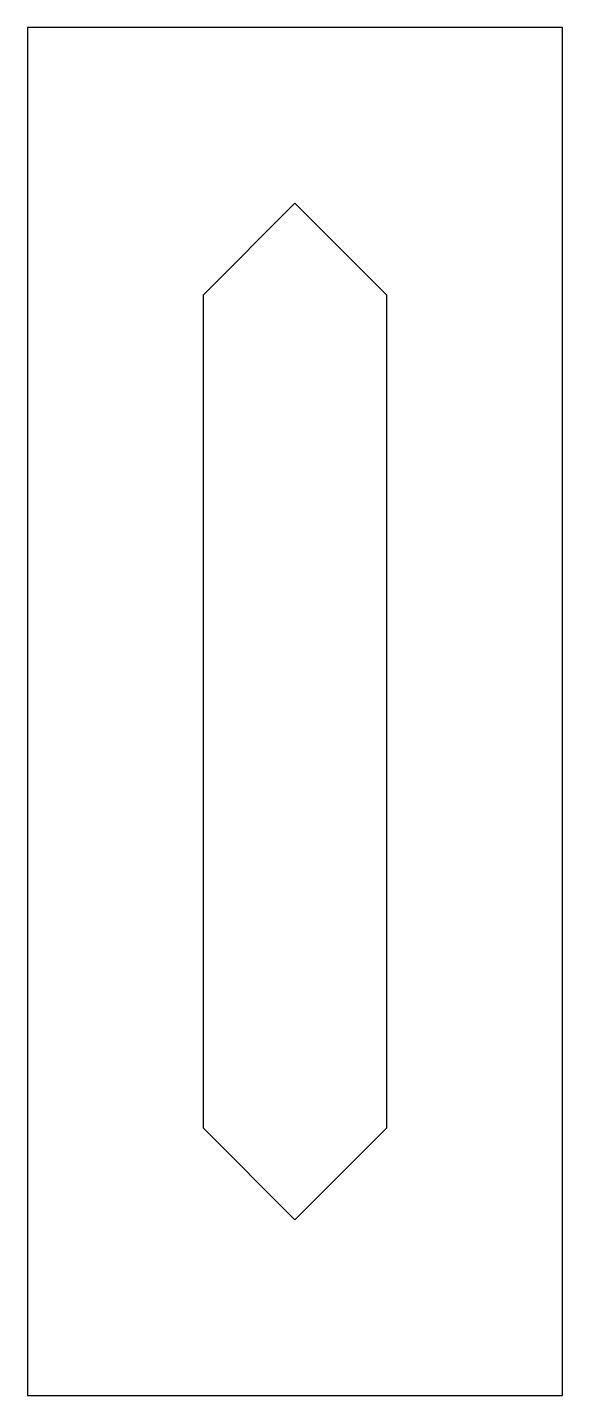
# Model space of a CAD drawing. Header units: millimetres. Extents: x -19.4 to -4.2, y -88.6 to -49.7.
import ezdxf

# ---------------------------------------------------------------- set-up
doc = ezdxf.new("R2010")
doc.units = ezdxf.units.MM
doc.layers.get('0').update_dxf_attribs({"linetype": 'CONTINUOUS'})

msp = doc.modelspace()

# ---------------------------------------------------------------- linework, layer by layer
for points in [[(-4.25, -49.65), (-19.45, -49.65), (-19.45, -88.55), (-4.25, -88.55)], [(-14.45, -57.25), (-11.85, -54.65), (-9.25, -57.25), (-9.25, -80.95), (-11.85, -83.55), (-14.45, -80.95)]]:
    msp.add_lwpolyline(points, close=True)

doc.saveas('drawing.dxf')
